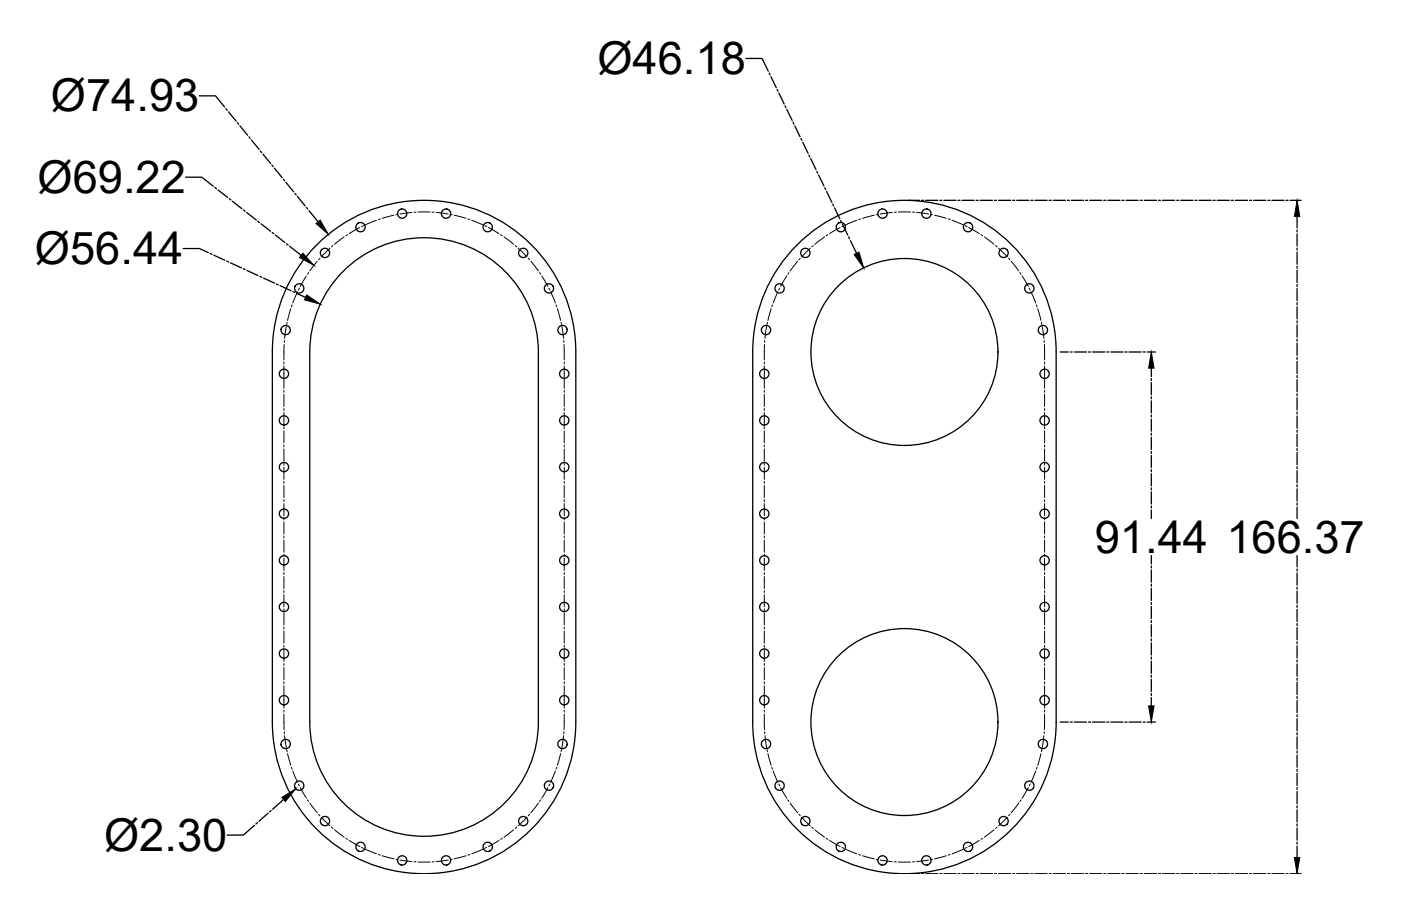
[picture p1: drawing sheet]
<svg xmlns="http://www.w3.org/2000/svg" width="432mm" height="279mm" viewBox="0 0 432 279" stroke-linecap="round" stroke-linejoin="round" font-family="sans-serif">
<defs><g id="words">
<g font-size="13.9">
<text x="184.1" y="22.8">Ø46.18</text>
<text x="15.7" y="34.3">Ø74.93</text>
<text x="11.6" y="59.4">Ø69.22</text>
<text x="10.7" y="81.4">Ø56.44</text>
<text x="337.4" y="170.5">91.44</text>
<text x="378" y="170.5">166.37</text>
<text x="32.1" y="262.3">Ø2.30</text>
</g>
</g></defs>
<!-- layer: 0 -->
<g fill="none" stroke="#000" stroke-width=".4">
<path d="M229.9 18h5l1.9 4M61.4 29.6h5l2.8 3.4M69.6 33.5l.4 .5M70.4 34.5l2.4 2.9M73.2 37.9l.4 .4M74 38.8l2.3 2.9M237.1 22.5l.2 .6M237.6 23.7l1.6 3.3M239.5 27.6l.3 .5M240.1 28.7l1.6 3.4M242 32.6l.2 .6M242.5 33.8l1.6 3.3"/>
<path d="M244.4 37.7l.3 .5M245 38.8l1.6 3.4M57.2 54.6h5l3.5 2.8M66.2 57.8l.5 .4M67.2 58.6l3 2.3M76.7 42.2l.4 .5M77.5 43.2l2.4 2.9M80.3 46.6l.4 .4M81 47.5l2.4 2.9M83.8 50.9l.4 .5M84.6 51.9l2.4 2.9M87.4 55.3l.3 .5"/>
<path d="M88.1 56.2l2.4 2.9M90.9 59.6l.4 .5M246.9 42.7l.2 .6M247.4 43.9l1.6 3.3M249.3 47.8l.3 .6M249.9 48.9l1.6 3.4M251.8 52.8l.2 .6M252.3 54l1.6 3.3M254.2 57.9l.3 .6M254.8 59l1.6 3.4M56.5 76.6h5l2.7 1.3M64.8 78.2l.5 .2"/>
<path d="M65.9 78.7l3.4 1.6M70.6 61.3l.5 .4M71.6 62.1l3 2.3M75.1 64.8l.5 .3M76 65.5l3 2.3M79.5 68.2l.5 .4M80.5 69l2.9 2.3M83.9 71.7l.5 .4M84.9 72.5l2.9 2.3M88.3 75.2l.5 .4M89.3 76l3.5 2.7M91.7 60.6l2.4 2.9"/>
<path d="M94.4 64l.4 .5M95.2 65l2.8 3.4M97.6 75.5a46.8 46.8 0 0 1 51-10.2 46.8 46.8 0 0 1 28.9 43.2v114.2a46.8 46.8 0 0 1-46.8 46.7 46.8 46.8 0 0 1-46.8-46.7v-114.2a46.6 46.6 0 0 1 13.7-33zM245.7 75.5a46.8 46.8 0 0 1 51-10.2 46.8 46.8 0 0 1 28.8 43.2v114.2a46.8 46.8 0 0 1-46.7 46.7 46.8 46.8 0 0 1-46.8-46.7v-114.2a46.6 46.6 0 0 1 13.7-33zM256.7 63l.2 .5M257.2 64.1l1.6 3.4M259.1 68l.3 .6M259.7 69.1l1.6 3.4M261.6 73.1l.2 .5M262.1 74.2l1.9 3.9M280 61.8h3.4M284 61.8h.7"/>
<path d="M285.3 61.8h3.7M289.7 61.8h.6M290.9 61.8h3.7M295.3 61.8h.6M296.5 61.8h3.8M300.9 61.8h.6M302.1 61.8h3.8M306.5 61.8h.6M307.7 61.8h3.8M312.1 61.8h.6M313.4 61.8h3.7M317.7 61.8h.7"/>
<path d="M319 61.8h3.7M323.3 61.8h.7M324.6 61.8h3.7M329 61.8h.6M330.2 61.8h3.8M334.6 61.8h.6M335.8 61.8h3.8M340.2 61.8h.6M341.4 61.8h3.8M345.8 61.8h.6M347.1 61.8h3.7M351.4 61.8h.7"/>
<path d="M352.7 61.8h3.7M357 61.8h.7M358.3 61.8h3.7M362.7 61.8h.6M363.9 61.8h3.8M368.3 61.8h.6M369.5 61.8h3.8M373.9 61.8h.6M375.1 61.8h3.8M379.5 61.8h.6M380.8 61.8h3.7M385.1 61.8h.7"/>
<path d="M386.4 61.8h3.7M390.8 61.8h.6M392 61.8h3.7M396.4 61.8h.6M397.6 61.8h3.4M399.8 66.8v3.5M399.8 70.9v.6M399.8 72.1v3.8M399.8 76.5v.6M399.8 77.8v3.7M69.9 80.5l.5 .3M71 81l3.4 1.6"/>
<path d="M75 82.9l.6 .2M76.1 83.4l3.4 1.6M80.1 85.2l.6 .3M81.2 85.8l3.4 1.5M85.2 87.6l.6 .2M86.3 88.1l3.4 1.6M90.3 89.9l.6 .3M91.4 90.5l2.8 1.2M105.8 83.6a35.2 35.2 0 0 1 38.4-7.6 35.2 35.2 0 0 1 21.7 32.5v114.2a35.2 35.2 0 0 1-35.2 35.2 35.2 35.2 0 0 1-35.2-35.2v-114.2a35.1 35.1 0 0 1 10.3-24.9zM399.8 82.1v.6M399.8 83.4v3.7M399.8 87.7v.7"/>
<path d="M399.8 89v3.7M399.8 93.4v.6M399.8 94.6v3.7M399.8 99v.6M326.8 108.5h2.5M329.9 108.5h.6M331.1 108.5h3.8M335.5 108.5h.6M336.7 108.5h3.8M341.1 108.5h.6M342.4 108.5h3.7M346.7 108.5h.7"/>
<path d="M348 108.5h3.7M352.3 108.5h.7M353.6 108.5h2.5M354.8 113.5v2.6M354.8 116.7v.7M354.8 118v3.7M399.8 100.2v3.8M399.8 104.6v.6M399.8 105.8v3.8M399.8 110.2v.6M399.8 111.5v3.7M399.8 115.8v.7"/>
<path d="M399.8 117.1v3.7M354.8 122.4v.6M354.8 123.6v3.8M354.8 128v.6M354.8 129.2v3.8M354.8 133.6v.6M354.8 134.8v3.8M354.8 139.2v.6M399.8 121.4v.7M399.8 122.7v3.7M399.8 127.1v.6M399.8 128.3v3.8"/>
<path d="M399.8 132.7v.6M399.8 133.9v3.8M399.8 138.3v.6M399.8 139.5v3.8M354.8 140.5v3.7M354.8 144.8v.7M354.8 146.1v3.7M354.8 150.4v.7M354.8 151.7v3.7M354.8 156.1v.6M354.8 157.3v2.6M399.8 143.9v.6"/>
<path d="M399.8 145.2v3.7M399.8 149.5v.7M399.8 150.8v3.7M399.8 155.1v.7M399.8 156.4v3.5M354.8 171.3v2.6M354.8 174.5v.7M354.8 175.8v3.7M399.8 171.3v3.5M399.8 175.5v.6M399.8 176.7v3.8M354.8 180.2v.6"/>
<path d="M354.8 181.4v3.8M354.8 185.8v.6M354.8 187v3.8M354.8 191.4v.6M354.8 192.6v3.8M354.8 197v.6M354.8 198.3v3.7M399.8 181.1v.6M399.8 182.3v3.8M399.8 186.7v.6M399.8 187.9v3.8M399.8 192.3v.6"/>
<path d="M399.8 193.6v3.7M399.8 197.9v.7M399.8 199.2v3.7M354.8 202.6v.6M354.8 203.9v3.7M354.8 208.2v.7M354.8 209.5v3.7M354.8 213.9v.6M354.8 215.1v2.6M399.8 203.5v.7M399.8 204.8v3.7M399.8 209.2v.6"/>
<path d="M399.8 210.4v3.8M399.8 214.8v.6M399.8 216v3.8M326.8 222.7h2.5M329.9 222.7h.6M331.1 222.7h3.8M335.5 222.7h.6M336.7 222.7h3.8M341.1 222.7h.6M342.4 222.7h3.7M346.7 222.7h.7M348 222.7h3.7"/>
<path d="M352.3 222.7h.7M353.6 222.7h2.5M399.8 220.4v.6M399.8 221.6v3.8M399.8 226v.6M399.8 227.3v3.7M399.8 231.6v.6M399.8 232.9v3.7M399.8 237.2v.7M399.8 238.5v3.7M78.4 254.5l-3.4 3h-5M79.3 253.7l-.4 .4"/>
<path d="M82.6 250.8l-2.8 2.5M83.6 250l-.5 .4M87.4 246.6l-3.4 3M399.8 242.9v.6M399.8 244.1v3.7M399.8 248.5v.6M399.8 249.7v3.8M399.8 254.1v.6M399.8 255.3v3.8M399.8 259.7v.6M280 269.4h3.4M284 269.4h.7"/>
<path d="M285.3 269.4h3.7M289.7 269.4h.6M290.9 269.4h3.7M295.3 269.4h.6M296.5 269.4h3.8M300.9 269.4h.6M302.1 269.4h3.8M306.5 269.4h.6M307.7 269.4h3.8M312.1 269.4h.6M313.4 269.4h3.7M317.7 269.4h.7"/>
<path d="M319 269.4h3.7M323.3 269.4h.7M324.6 269.4h3.7M329 269.4h.6M330.2 269.4h3.8M334.6 269.4h.6M335.8 269.4h3.8M340.2 269.4h.6M341.4 269.4h3.8M345.8 269.4h.6M347.1 269.4h3.7M351.4 269.4h.7"/>
<path d="M352.7 269.4h3.7M357 269.4h.7M358.3 269.4h3.7M362.7 269.4h.6M363.9 269.4h3.8M368.3 269.4h.6M369.5 269.4h3.8M373.9 269.4h.6M375.1 269.4h3.8M379.5 269.4h.6M380.8 269.4h3.7M385.1 269.4h.7"/>
<path d="M386.4 269.4h3.7M390.8 269.4h.6M392 269.4h3.7M396.4 269.4h.6M397.6 269.4h3.4M399.8 261v3.5"/>
<circle cx="100.2" cy="78" r="1.43"/>
<circle cx="111.1" cy="70.1" r="1.43"/>
<circle cx="124" cy="65.9" r="1.43"/>
<circle cx="137.5" cy="65.9" r="1.43"/>
<circle cx="150.3" cy="70.1" r="1.43"/>
<circle cx="161.3" cy="78" r="1.43"/>
<circle cx="248.2" cy="78" r="1.43"/>
<circle cx="259.2" cy="70.1" r="1.43"/>
<circle cx="272" cy="65.9" r="1.43"/>
<circle cx="285.5" cy="65.9" r="1.43"/>
<circle cx="298.4" cy="70.1" r="1.43"/>
<circle cx="309.3" cy="78" r="1.43"/>
<circle cx="92.2" cy="88.9" r="1.43"/>
<circle cx="169.2" cy="88.9" r="1.43"/>
<circle cx="240.3" cy="88.9" r="1.43"/>
<circle cx="317.2" cy="88.9" r="1.43"/>
<circle cx="87.5" cy="115.3" r="1.43"/>
<circle cx="88" cy="101.8" r="1.43"/>
<circle cx="173.4" cy="101.8" r="1.43"/>
<circle cx="173.9" cy="115.3" r="1.43"/>
<circle cx="235.6" cy="115.3" r="1.43"/>
<circle cx="236.1" cy="101.8" r="1.43"/>
<circle cx="278.8" cy="108.5" r="28.8"/>
<circle cx="321.4" cy="101.8" r="1.43"/>
<circle cx="322" cy="115.3" r="1.43"/>
<circle cx="87.5" cy="129.7" r="1.43"/>
<circle cx="173.9" cy="129.7" r="1.43"/>
<circle cx="235.6" cy="129.7" r="1.43"/>
<circle cx="322" cy="129.7" r="1.43"/>
<circle cx="87.5" cy="144" r="1.43"/>
<circle cx="87.5" cy="158.4" r="1.43"/>
<circle cx="173.9" cy="144" r="1.43"/>
<circle cx="173.9" cy="158.4" r="1.43"/>
<circle cx="235.6" cy="144" r="1.43"/>
<circle cx="235.6" cy="158.4" r="1.43"/>
<circle cx="322" cy="158.4" r="1.43"/>
<circle cx="322" cy="144" r="1.43"/>
<circle cx="87.5" cy="172.8" r="1.43"/>
<circle cx="173.9" cy="172.8" r="1.43"/>
<circle cx="235.6" cy="172.8" r="1.43"/>
<circle cx="322" cy="172.8" r="1.43"/>
<circle cx="87.5" cy="187.2" r="1.43"/>
<circle cx="173.9" cy="187.2" r="1.43"/>
<circle cx="235.6" cy="187.2" r="1.43"/>
<circle cx="322" cy="187.2" r="1.43"/>
<circle cx="87.5" cy="201.6" r="1.43"/>
<circle cx="87.5" cy="215.9" r="1.43"/>
<circle cx="173.9" cy="201.6" r="1.43"/>
<circle cx="173.9" cy="215.9" r="1.43"/>
<circle cx="235.6" cy="201.6" r="1.43"/>
<circle cx="235.6" cy="215.9" r="1.43"/>
<circle cx="322" cy="201.6" r="1.43"/>
<circle cx="322" cy="215.9" r="1.43"/>
<circle cx="88" cy="229.4" r="1.43"/>
<circle cx="173.4" cy="229.4" r="1.43"/>
<circle cx="236.1" cy="229.4" r="1.43"/>
<circle cx="278.8" cy="222.7" r="28.8"/>
<circle cx="321.4" cy="229.4" r="1.43"/>
<circle cx="92.2" cy="242.3" r="1.43"/>
<circle cx="100.2" cy="253.2" r="1.43"/>
<circle cx="161.3" cy="253.2" r="1.43"/>
<circle cx="169.2" cy="242.3" r="1.43"/>
<circle cx="240.3" cy="242.3" r="1.43"/>
<circle cx="248.2" cy="253.2" r="1.43"/>
<circle cx="309.3" cy="253.2" r="1.43"/>
<circle cx="317.2" cy="242.3" r="1.43"/>
<circle cx="111.1" cy="261.2" r="1.43"/>
<circle cx="124" cy="265.3" r="1.43"/>
<circle cx="137.5" cy="265.3" r="1.43"/>
<circle cx="150.3" cy="261.2" r="1.43"/>
<circle cx="259.2" cy="261.2" r="1.43"/>
<circle cx="272" cy="265.3" r="1.43"/>
<circle cx="285.5" cy="265.3" r="1.43"/>
<circle cx="298.4" cy="261.2" r="1.43"/>
</g>
<!-- layer: fitting -->
<g fill="none" stroke="#000" stroke-width=".31">
<path d="M98.6 79.7l-.4 .4M101.7 76.6l-2.7 2.6M102.6 75.7l-.5 .4M106.1 73.1l-3 2.2M107.1 72.4l-.5 .3M110.9 70.2l-3.3 1.8M112 69.6l-.6 .3M116 67.9l-3.4 1.4M117.2 67.5l-.6 .2M121.4 66.4l-3.6 .9M122.6 66.1l-.6 .1M127 65.5l-3.8 .5"/>
<path d="M128.2 65.4l-.6 .1M128.8 65.4h3.8M133.2 65.4l.6 .1M134.4 65.5l3.8 .5M138.8 66.1l.6 .1M140 66.4l3.6 .9M144.2 67.5l.6 .2M145.4 67.9l3.4 1.4M149.4 69.6l.6 .3M150.5 70.2l3.3 1.8M154.3 72.4l.5 .3M155.3 73.1l3 2.2"/>
<path d="M158.8 75.7l.5 .4M159.7 76.6l2.7 2.6M162.8 79.6l.4 .5M246.7 79.7l-.5 .4M249.7 76.6l-2.6 2.6M250.7 75.7l-.5 .4M254.1 73.1l-3 2.2M255.2 72.4l-.6 .3M258.9 70.2l-3.2 1.8M260.1 69.6l-.6 .3M264.1 67.9l-3.5 1.4M265.3 67.5l-.6 .2"/>
<path d="M269.5 66.4l-3.7 .9M270.7 66.1l-.6 .1M275 65.5l-3.7 .5M276.3 65.4l-.7 .1M276.9 65.4h3.7M281.2 65.4l.7 .1M282.5 65.5l3.7 .5M286.8 66.1l.6 .1M288 66.4l3.7 .9M292.3 67.5l.5 .2M293.4 67.9l3.5 1.4M297.5 69.6l.5 .3"/>
<path d="M298.6 70.2l3.2 1.8M302.4 72.4l.5 .3M303.4 73.1l3 2.2M306.8 75.7l.5 .4M307.8 76.6l2.6 2.6M310.9 79.6l.4 .5M88.5 99.4l-.1 .6M89.6 95.2l-1 3.6M90 94l-.2 .6M91.7 90l-1.5 3.4M92.3 88.9l-.3 .5M94.4 85.1l-1.9 3.2"/>
<path d="M95.1 84.1l-.3 .5M97.8 80.6l-2.3 3M163.6 80.6l2.3 2.9M166.3 84.1l.3 .5M167 85.1l1.9 3.2M169.2 88.9l.2 .5M169.7 90l1.5 3.4M171.4 94l.2 .6M171.8 95.2l1 3.6M172.9 99.4l.2 .6M236.5 99.4l-.1 .6M237.7 95.2l-1 3.6"/>
<path d="M238.1 94l-.2 .6M239.8 90l-1.5 3.4M240.3 88.9l-.3 .5M242.5 85.1l-1.9 3.2M243.2 84.1l-.4 .5M245.8 80.6l-2.3 3M311.7 80.6l2.3 2.9M314.3 84.1l.4 .5M315 85.1l1.9 3.2M317.2 88.9l.3 .5M317.8 90l1.4 3.4M319.4 94l.2 .6"/>
<path d="M319.8 95.2l1 3.6M321 99.4l.1 .6M87.5 111.6v.6M87.5 112.8v6.9M87.6 106.2l-.1 4.8M87.7 105l-.1 .6M88.2 100.7l-.5 3.7M173.2 100.7l.5 3.7M173.8 105v.6M173.8 106.2l.1 4.8M173.9 111.6v.6M173.9 112.8v6.9"/>
<path d="M235.6 111.6v.6M235.6 112.8v6.9M235.6 106.2v4.8M235.7 105v.6M236.3 100.7l-.5 3.7M321.2 100.7l.6 3.7M321.8 105v.6M321.9 106.2l.1 4.8M322 111.6v.6M322 112.8v6.9M87.5 120.4v.6M87.5 121.6v3.8"/>
<path d="M87.5 126v.6M87.5 127.2v3.8M87.5 131.6v.6M87.5 132.8v3.8M87.5 137.2v.6M87.5 138.5v3.7M173.9 120.4v.6M173.9 121.6v3.8M173.9 126v.6M173.9 127.2v3.8M173.9 131.6v.6M173.9 132.8v3.8"/>
<path d="M173.9 137.2v.6M173.9 138.5v3.7M235.6 120.4v.6M235.6 121.6v3.8M235.6 126v.6M235.6 127.2v3.8M235.6 131.6v.6M235.6 132.8v3.8M235.6 137.2v.6M235.6 138.5v3.7M322 120.4v.6M322 121.6v3.8"/>
<path d="M322 126v.6M322 127.2v3.8M322 131.6v.6M322 132.8v3.8M322 137.2v.6M322 138.5v3.7M87.5 142.8v.7M87.5 144.1v3.7M87.5 148.4v.7M87.5 149.7v3.7M87.5 154.1v.6M87.5 155.3v3.8"/>
<path d="M87.5 159.7v.6M173.9 142.8v.7M173.9 144.1v3.7M173.9 148.4v.7M173.9 149.7v3.7M173.9 154.1v.6M173.9 155.3v3.8M173.9 159.7v.6M235.6 142.8v.7M235.6 144.1v3.7M235.6 148.4v.7M235.6 149.7v3.7"/>
<path d="M235.6 154.1v.6M235.6 155.3v3.8M235.6 159.7v.6M322 142.8v.7M322 144.1v3.7M322 148.4v.7M322 149.7v3.7M322 154.1v.6M322 155.3v3.8M322 159.7v.6M87.5 160.9v3.8M87.5 165.3v.6"/>
<path d="M87.5 166.5v3.8M87.5 170.9v.6M87.5 172.2v3.7M87.5 176.5v.7M87.5 177.8v3.7M173.9 160.9v3.8M173.9 165.3v.6M173.9 166.5v3.8M173.9 170.9v.6M173.9 172.2v3.7M173.9 176.5v.7M173.9 177.8v3.7"/>
<path d="M235.6 160.9v3.8M235.6 165.3v.6M235.6 166.5v3.8M235.6 170.9v.6M235.6 172.2v3.7M235.6 176.5v.7M235.6 177.8v3.7M322 160.9v3.8M322 165.3v.6M322 166.5v3.8M322 170.9v.6M322 172.2v3.7"/>
<path d="M322 176.5v.7M322 177.8v3.7M87.5 182.1v.7M87.5 183.4v3.7M87.5 187.8v.6M87.5 189v3.8M87.5 193.4v.6M87.5 194.6v3.8M87.5 199v.6M173.9 182.1v.7M173.9 183.4v3.7M173.9 187.8v.6"/>
<path d="M173.9 189v3.8M173.9 193.4v.6M173.9 194.6v3.8M173.9 199v.6M235.6 182.1v.7M235.6 183.4v3.7M235.6 187.8v.6M235.6 189v3.8M235.6 193.4v.6M235.6 194.6v3.8M235.6 199v.6M322 182.1v.7"/>
<path d="M322 183.4v3.7M322 187.8v.6M322 189v3.8M322 193.4v.6M322 194.6v3.8M322 199v.6M87.5 200.3v3.7M87.5 204.6v.6M87.5 205.9v3.7M87.5 210.2v.7M87.5 211.5v6.9M87.5 219v.6"/>
<path d="M173.9 200.3v3.7M173.9 204.6v.6M173.9 205.9v3.7M173.9 210.2v.7M173.9 211.5v6.9M173.9 219v.6M235.6 200.3v3.7M235.6 204.6v.6M235.6 205.9v3.7M235.6 210.2v.7M235.6 211.5v6.9M235.6 219v.6"/>
<path d="M322 200.3v3.7M322 204.6v.6M322 205.9v3.7M322 210.2v.7M322 211.5v6.9M322 219v.6M87.5 220.2l.1 4.8M87.6 225.6l.1 .6M87.7 226.9l.5 3.7M88.4 231.2l.1 .6M88.6 232.4l1 3.6M89.8 236.6l.2 .6"/>
<path d="M90.2 237.8l1.5 3.4M171.2 237.8l-1.5 3.4M171.6 236.6l-.2 .6M172.8 232.4l-1 3.6M173.1 231.2l-.2 .6M173.7 226.9l-.5 3.7M173.8 225.6v.6M173.9 220.2l-.1 4.8M235.6 220.2v4.8M235.7 225.6v.6M235.8 226.9l.5 3.7M236.4 231.2l.1 .6"/>
<path d="M236.7 232.4l1 3.6M237.9 236.6l.2 .6M238.3 237.8l1.5 3.4M319.2 237.8l-1.4 3.4M319.6 236.6l-.2 .6M320.8 232.4l-1 3.6M321.1 231.2l-.1 .6M321.8 226.9l-.6 3.7M321.8 225.6v.6M322 220.2l-.1 4.8M92 241.8l.3 .5M92.5 242.9l1.9 3.2"/>
<path d="M94.8 246.7l.3 .5M95.5 247.7l2.3 2.9M98.2 251.1l.4 .5M99 252l2.7 2.7M102.1 255.1l.5 .4M103.1 255.9l3 2.3M106.6 258.5l.5 .4M107.6 259.2l3.3 1.9M153.8 259.2l-3.3 1.9M154.8 258.5l-.5 .4M158.3 255.9l-3 2.3M159.3 255.1l-.5 .4"/>
<path d="M162.4 252l-2.7 2.7M163.2 251.1l-.4 .5M165.9 247.7l-2.3 2.9M166.6 246.7l-.3 .5M168.9 242.9l-1.9 3.2M169.4 241.8l-.2 .5M240 241.8l.3 .5M240.6 242.9l1.9 3.2M242.8 246.7l.4 .5M243.5 247.7l2.3 2.9M246.2 251.1l.5 .5M247.1 252l2.6 2.7"/>
<path d="M250.2 255.1l.5 .4M251.1 255.9l3 2.3M254.6 258.5l.6 .4M255.7 259.2l3.2 1.9M301.8 259.2l-3.2 1.9M302.9 258.5l-.5 .4M306.4 255.9l-3 2.3M307.3 255.1l-.5 .4M310.4 252l-2.6 2.7M311.3 251.1l-.4 .5M314 247.7l-2.3 2.9M314.7 246.7l-.4 .5"/>
<path d="M316.9 242.9l-1.9 3.2M317.5 241.8l-.3 .5M111.4 261.3l.6 .3M112.6 261.9l3.4 1.4M116.6 263.5l.6 .2M117.8 263.9l3.6 1M122 265l.6 .1M123.3 265.2l3.7 .5M127.6 265.8h.6M128.8 265.8h3.8M133.8 265.8h-.6M138.2 265.2l-3.8 .5"/>
<path d="M139.4 265l-.6 .1M143.6 263.9l-3.6 1M144.8 263.5l-.6 .2M148.9 261.9l-3.5 1.4M150 261.3l-.6 .3M259.5 261.3l.6 .3M260.6 261.9l3.5 1.4M264.7 263.5l.6 .2M265.8 263.9l3.7 1M270.1 265l.6 .1M271.3 265.2l3.7 .5M275.6 265.8h.7"/>
<path d="M276.9 265.8h3.7M281.9 265.8h-.7M286.2 265.2l-3.7 .5M287.4 265l-.6 .1M291.7 263.9l-3.7 1M292.8 263.5l-.5 .2M296.9 261.9l-3.5 1.4M298 261.3l-.5 .3"/>
</g>
<!-- layer: 0 -->
<path d="M93.4 78.1l3.4 3.7-4.5-2.4zM97.4 68.9l1.3-1 2.5 4.4zM263.3 78.5l1.5-.7 1.4 4.8zM399.8 61.8l.8 5h-1.7zM94.5 91l4.2 2.8-4.9-1.3zM354.8 108.5l.9 5h-1.7zM354 217.7h1.7l-.9 5zM86.9 245.9l4.2-2.7-3.1 4zM398.9 264.5h1.7l-.8 4.9z" fill="#000" stroke="#000" stroke-width=".31"/>
<use href="#words"/>
</svg>
